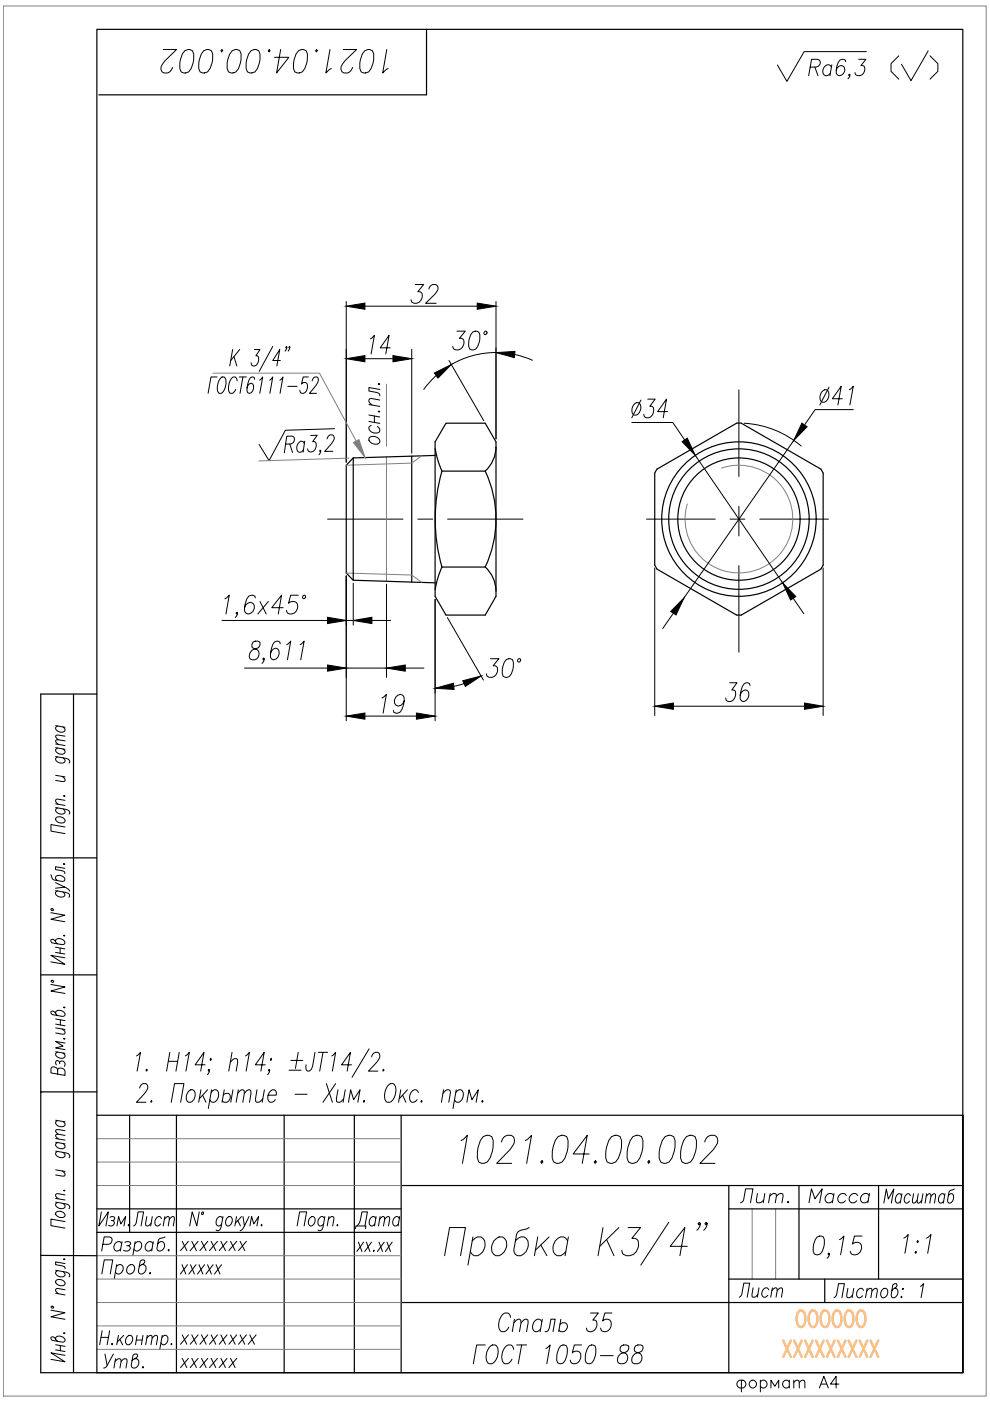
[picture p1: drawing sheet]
<svg xmlns="http://www.w3.org/2000/svg" width="210mm" height="297mm" viewBox="0 0 210 297" stroke-linecap="round" stroke-linejoin="round" font-family="sans-serif">
<defs><g id="words">
<text font-size="10.1" x="96.7" y="248">1021.04.00.002</text>
<g font-size="8.8">
<text x="32.8" y="16.6">1021.04.00.002</text>
<text x="187.7" y="18">( )</text>
</g>
<g font-size="7.5">
<text x="104.4" y="283.6">Сталь 35</text>
<text x="99.1" y="290.3">ГОСТ 1050-88</text>
</g>
<text font-size="7.1" x="74.1" y="261.8">Дата</text>
<text font-size="7.1" fill="#ffbf7f" x="167.6" y="282.6">OOOOOO</text>
<g font-size="6.6">
<text x="186.3" y="256.5">Масштаб</text>
<text x="20.8" y="291.4">Утв.</text>
<text x="154.9" y="296.3">формат А4</text>
</g>
<g font-size="6.2">
<text x="155.9" y="256.1">Лит.</text>
<text x="170.4" y="256.1">Масса</text>
<text x="27.2" y="261.1">Лист</text>
<text x="155.6" y="276.2">Лист</text>
<text x="175.7" y="276.2">Листов: 1</text>
</g>
<text font-size="5.7" fill="#808080" x="81.5" y="95.2" transform="rotate(-90 81.5 95.2)">осн.пл.</text>
<text font-size="5.3" x="74.4" y="266.7">xx.xx</text>
<g font-size="4.9">
<text x="37" y="266.3">xxxxxxx</text>
<text x="37" y="271.3">xxxxx</text>
<text x="37" y="286.1">xxxxxxxx</text>
<text x="37" y="291">xxxxxx</text>
</g>
</g></defs>
<!-- layer: Ax -->
<path d="M156.7 82.7v18.3M69.5 110.1h15.9M88.6 110.1h3.1M94.9 110.1h16M137.1 110.1h14.5M154.8 110.1h3.1M156.7 107.3v6.3M156.7 119.9v18.4M161.1 110.1h14.5" fill="none" stroke="#000" stroke-width=".21"/>
<!-- layer: 0 -->
<g fill="none" stroke="#000" stroke-width=".25">
<path d="M20.5 6.2h183.6v284.8h-183.6zM90.4 6.2v13.9h-69.4M74.9 97.1l-1.5 1.5v22.9l1.5 1.5 17.4 .6M74.9 97.1v25.9M87.3 96.7v26.7M92.3 96.6l-17.4 .5M92.3 95.1l.6 2.8 .8 2M93.7 99.9h9.2M93.7 99.9a36.8 36.8 0 0 0 0 20.3M94.6 89.7h8.3l2.3 4v32.7l-2.3 4h-8.3l-2.3-4v-32.7zM102.9 99.9a23.7 23.7 0 0 1 0 20.3M105.2 94.8a7 7 0 0 1-2.3 5.1"/>
<path d="M156.2 89.7h1M156.2 89.7l-16.9 9.7-.5 .9v19.5l.5 .9M157.2 89.7l16.8 9.7 .4 .7 .1 19.7-.5 .9M93.7 120.2h9.2M93.7 120.2l-.8 2-.6 2.8M102.9 120.2a7 7 0 0 1 2.3 5.1M139.3 120.7l16.9 9.7h.3h.7l16.8-9.7M15.6 147.2v143.8M20.5 147.2h-11.9v143.8h195.5M8.6 181.9h11.9M8.6 206.7h11.9M8.6 231.5h.1"/>
<path d="M8.6 231.5h11.9M20.5 236.5h183.6M27.5 236.5v24.8M37.4 236.5v54.5M60.2 236.5v54.5M75.1 236.5v54.5M85.1 236.5v54.5M20.5 256.3h64.6M85.1 251.4h119M154.5 251.4v39.6M154.5 256.3h49.6M169.4 251.4v19.8"/>
<path d="M186.3 251.4v19.8M8.6 266.2h11.9M20.5 261.3h64.6M85.1 276.2h119M154.5 271.2h49.6M204.1 291v-54.5v54.5"/>
<circle cx="156.7" cy="110.1" r="16.4"/>
<circle cx="156.7" cy="110.1" r="14.9"/>
<circle cx="156.7" cy="110.1" r="13"/>
</g>
<!-- layer: Slim -->
<g fill="none" stroke="#808080" stroke-width=".21">
<path d="M.7 1.3h208.4v294.7h-208.4zM45.1 79.1h22.6l7.8 14.4M74 97.1l-19.1 .6M81.9 81.4v13.2M81.9 96.9v26.3M89.4 96.6l-2.1 1.6-13.9 .4M153 99.3a11.4 11.4 0 0 1 15 9.3 11.4 11.4 0 0 1-12.2 12.8 11.4 11.4 0 0 1-10.1-14.6M73.4 121.5l13.9 .4 2.1 1.6M20.5 246.4h64.6M20.5 241.4h64.6M20.5 251.4h64.6M159.5 256.3v14.9"/>
<path d="M164.5 256.3v14.9M20.5 271.2h64.6M20.5 266.2h64.6M20.5 276.2h64.6M20.5 286.1h64.6M20.5 281.1h64.6"/>
</g>
<!-- layer: Text -->
<g fill="none" stroke="#000" stroke-width=".21">
<path d="M171.8 14.2h1.2a.85 .85 0 0 0 .9-.7 .85 .85 0 0 0-.6-.9h-1.2l-.6 3.4M172.8 14.2l.6 1.8M176.3 14.2a.82 .82 0 0 0-.8-.5 .82 .82 0 0 0-.8 .5 1.02 1.02 0 0 0-.3 1.2 1.02 1.02 0 0 0 1 .6l.7-.4M176.4 13.7l-.4 2.3M179.3 13.1l-.1-.4-.7-.1a2.18 2.18 0 0 0-1.2 2.3v.7l.2 .3a1.15 1.15 0 0 0 1.4-.4 1.15 1.15 0 0 0-.1-1.4 1.02 1.02 0 0 0-1.5 .8M180.2 15.9l-.2 .1-.1-.1 .2-.2a.72 .72 0 0 1-.3 1M182.1 12.6h1.5l-1.1 1.3 .7 .2a1.26 1.26 0 0 1-.2 1.6 1.26 1.26 0 0 1-1.6 0l-.1-.3M183.7 10.9h-13.2l-3.7 6.4-2-3.5M46 79.9h-1.3l-.6 3.5M49.3 74.1l-.6 3.5M49.6 75.6l.6 2M50.7 79.9h1.5"/>
<path d="M50.8 74.1l-1.9 2.3M51.5 79.9l-.6 3.5M53.9 74.1h1.2l-.8 1.3h.3a1.35 1.35 0 0 1-.9 2.2l-.3-.2-.2-.5M57.8 73.4l-2.8 5.3M59.4 76.4h-1.6l1.5-2.3-.6 3.5M60.8 73.6l-.1 .2-.1-.2 .1-.2a.89 .89 0 0 1-.3 1M61.5 73.6l-.2 .2-.1-.2 .2-.2v.6l-.3 .4M65.4 79.9h-1.1l-.4 1.5a.68 .68 0 0 1 .7-.3 .68 .68 0 0 1 .6 .5 1.36 1.36 0 0 1-1.2 1.8l-.3-.2-.1-.5M46.8 80.1l.3-.2h.4a2.62 2.62 0 0 1-.6 3.5h-.4a2.67 2.67 0 0 1 .3-3.3zM50.3 80.8l-.4-.9a1.41 1.41 0 0 0-1.3 1.4 2.13 2.13 0 0 0 .2 2.1 1 1 0 0 0 1.2-.8M54 80.4l-.1-.3-.5-.2a2.53 2.53 0 0 0-1 2.4v.6l.1 .3 .3 .2a1.21 1.21 0 0 0 .9-.9 1.21 1.21 0 0 0-.4-1.2 1.05 1.05 0 0 0-.9 1M55 80.6l.7-.7-.6 3.5"/>
<path d="M57.2 80.6l.6-.7-.6 3.5M59.3 80.6l.7-.7-.6 3.5M60.6 94.2l1.1-.1a.89 .89 0 0 0 .7-.7 .89 .89 0 0 0-.5-.9h-1.1l-.5 3.5M61 81.9h2M61.4 94.1l.6 1.8M64.5 94l-.4-.4a1.32 1.32 0 0 0-1.1 .9 1.32 1.32 0 0 0 .4 1.4h.4l.5-.5M64.6 93.5l-.3 2.4M65.9 92.3h1.4l-1 1.3h.4a1.3 1.3 0 0 1 .2 1.4 1.3 1.3 0 0 1-1.1 .8l-.4-.1-.2-.5M66.2 80.8v-.2a.74 .74 0 0 1 1.2-.5 1.35 1.35 0 0 1-.4 1.6l-1.4 1.7h1.5M68 95.6l-.1 .2-.1-.2 .1-.2a.86 .86 0 0 1-.3 1M69.3 93l.1-.1a.85 .85 0 0 1 1.3-.5 .9 .9 0 0 1-.1 1.1l-1.8 2.2h1.8M70.9 90.9l-10.4 .3-3.4 6.5-2.2-3.5"/>
<path d="M11.8 158.5l2 .4M11.8 157.7l2 .4M11.8 153.9l2 .3M12.2 158.6l-.4 .3a1.18 1.18 0 0 0 2 .7v-.3l-.4-.5M12.2 153.9l-.4 .4a1.18 1.18 0 0 0 2 .6v-.3l-.4-.5M13.8 157.1l-1.9-.2-.1 .3 .6 .6M13.8 156.1l-1.9-.2-.1 .3 .6 .6M11.8 171.2l2.7 .6a.5 .5 0 0 1 .1 .8M11.8 160.4l2.7 .6a.5 .5 0 0 1 .1 .8M11.8 170.4l2 .4M11.8 164.4l2 .3M11.9 173.3a1.22 1.22 0 0 1 1.9 .9 1.18 1.18 0 0 1-2-.7z"/>
<path d="M12.2 171.3l-.4 .3a1.18 1.18 0 0 0 2 .7v-.3l-.4-.5M12.2 160.5l-.4 .3a1.18 1.18 0 0 0 2 .7v-.3l-.4-.5M13.2 164.6l.6 .6-.2 .5-1.8-.2M13.5 168.7l.3 .1zM13.8 175.3l-3-.5v1.4l3 .5M13.8 169.7l-1.9-.2-.1 .4 .6 .6M10.8 193.5l2.9 .5-2.9 .9 2.9 .5M10.8 185.5a1.33 1.33 0 0 0 .7 1.1l1.7 .3 .4-.1 .1-.2a1.17 1.17 0 0 0-1.9-.7v.3l.4 .5M10.9 192.7h.4v.3h-.4zM11.8 199.6v-.3a1.17 1.17 0 0 1 1.9 .7l-.1 .2-.4 .1-2.1-.4-.3-.3 .1-.4a.84 .84 0 0 1 1 .7l.3 .2M11.8 188.8l2.7 .6a.52 .52 0 0 1 .1 .8M11.8 187.1l1.9 1-1.9 .2"/>
<path d="M12.2 188.9a.5 .5 0 0 0-.4 .3 .5 .5 0 0 0 .1 .5 1.26 1.26 0 0 0 1.8 .2v-.3l-.4-.5M13.5 198.4l.1-.1 .1 .1zM13.5 183.2l.1-.1 .1 .1zM13.7 188.1a1.13 1.13 0 0 1 1 .9M13.7 184.1l-1.9-.3v.6l1.8 .4 .1 .4M10.8 208.7l3 .6-3 .8 3 .5M10.9 207.9h.4v.3h-.4zM11.8 200.8l1.9 .4M11.8 201.9l1.9 .4M11.8 214.9v-.4a1.18 1.18 0 0 1 2 .7l-.6 .3-2.1-.4-.3-.3v-.3l.2-.1a.88 .88 0 0 1 .9 .7l.3 .2M11.8 217.9l2 .4M11.8 216l2 .4"/>
<path d="M11.8 217.1l2 .4M12.7 201v1.1M12.8 216.2v1.1M13.2 218.2l.6 .6-.2 .4-1.8-.2M13.5 213.6h.3l-.2 .1zM13.7 203.1l-2.9-.6 2.9 1.9-2.9-.5M11.8 237.5l2 .3M11.8 223l2 .3M12.2 237.6l-.4 .3a1.18 1.18 0 0 0 2 .6v-.2l-.4-.5M12.2 226.8a.78 .78 0 0 0-.6-.6 .78 .78 0 0 0-.8 .4v.9l3 .5v-.9a.87 .87 0 0 0-.7-.6 .87 .87 0 0 0-.9 .3v.9M12.2 223.1l-.4 .3a1.18 1.18 0 0 0 2 .6v-.3l-.4-.4M12.6 225.2a.61 .61 0 0 1 .7-.3 .61 .61 0 0 1 .5 .5l-.2 .7"/>
<path d="M12.6 225.5l-.1-.5-.6-.1-.1 .3 .1 .6M13.5 220.2l.3 .1h-.2zM13.8 239.7l-1.9-.2-.1 .4 .6 .6M13.8 221.1l-2-.3 1.6 1-1.6 .4 2 .3M28.9 223.9l.9-.8-.7 4M29.6 230.7v-.2a.98 .98 0 0 1 1.6-.6 1.05 1.05 0 0 1-.1 1.3l-2.2 2.5h2M31.1 226.7l.1 .2-.1 .2-.1-.2zM32.1 233.3l.1 .2-.1 .2-.2-.2zM35.7 225h2M36 223.1l-.7 4M36.3 233.7l.7-4h2l-.7 4M38 223.1l-.7 4"/>
<path d="M39.3 223.9l.8-.8-.7 4M40.1 231.2l.8-.1a1.53 1.53 0 0 1 .4 1.6 1.53 1.53 0 0 1-1.3 1 1.59 1.59 0 0 1 .1-2.5zM42.6 231.1l-.5 2.6M43 232.2l.7 1.5M43.5 225.8h-2.1l1.9-2.7-.7 4M44 231.1l-1.7 1.9M44.4 226.9l-.2 .2-.1-.2 .2-.2a.97 .97 0 0 1-.3 1.2M44.7 224.5l.1 .1-.2 .2-.1-.2zM44.8 231.6l.6-.5h.5a1.53 1.53 0 0 1 .4 1.6 1.53 1.53 0 0 1-1.3 1l-.5-.5M44.9 231.1l-.7 3.9M47.4 232.2a.81 .81 0 0 1 1.1-.4 .81 .81 0 0 1 .3 1.2 .98 .98 0 0 1-1.5 .5l-.2-.2M47.5 231.1l-.4 2.6"/>
<path d="M48.8 225.2l.9-.7h.4l.3 .1v.6l-.3 1.9M49.2 223.1l-.7 4M49.4 231.1l-.5 2.6M50.4 231.8l.8-.7 .6 .1-.3 2.5M50.5 231.1l-.4 2.6M51.8 231.8l.8-.7 .6 .1-.3 2.5M52.1 223.9l.8-.8-.7 4M54.5 231.1l-.3 2.4 .7 .2 .8-.7M56.1 231.1l-.5 2.6M56.2 225.8h-2.1l1.9-2.7-.7 4M56.8 232.2h1.8a.74 .74 0 0 0-.2-1 .74 .74 0 0 0-1 0 1.59 1.59 0 0 0-.1 2.5h.4l.7-.5M57.2 226.9l-.2 .2-.1-.2 .2-.2a.97 .97 0 0 1-.4 1.2"/>
<path d="M57.5 224.5l.1 .1-.2 .2-.1-.2zM61.3 226.9h2.5M61.7 224.8h2.5M62.6 232h2.5M63.2 223.1l-.6 3.4M66.8 223.1l-.5 3-.5 .8-.6 .2a1.01 1.01 0 0 1-.3-1.3M67.5 223.1h2M68.5 223.1l-.7 4M69.2 229.7l1.3 4M70.3 223.9l.9-.8-.7 4M71.2 229.7l-2.7 4M71.7 231.1l-.4 1.9 .1 .5 .6 .2 .9-.7"/>
<path d="M73.2 231.1l-.5 2.6M73.9 233.7l.4-2.6 .7 2.1 1.3-2.1-.4 2.6M74.5 225.8h-2.1l1.9-2.7-.7 4M77.2 233.3l.1 .2-.2 .2-.1-.2zM78.3 222.4l-3.7 6M78.8 224.1a.93 .93 0 0 1 .6-.9 .93 .93 0 0 1 1.1 .3 1.64 1.64 0 0 1-.6 1.7l-1.8 1.9h2M81.3 226.7l.1 .2-.2 .2-.1-.2zM82.5 229.9l.3-.2h.6a2.65 2.65 0 0 1-.7 4h-.6a2.37 2.37 0 0 1-.2-3zM85 231.1l-.5 2.6M85.4 232.2l.7 1.5M86.4 231.1l-1.7 1.9M88.7 231.6l-.5-.5a1.53 1.53 0 0 0-1.3 1 1.53 1.53 0 0 0 .4 1.6h.5l.6-.5"/>
<path d="M89.4 233.3l.1 .2-.2 .2-.1-.2zM93.9 231.8l.9-.7h.4l.2 .1 .1 .4-.3 2.1M94.1 231.1l-.5 2.6M96.7 231.6l.6-.5h.4a1.53 1.53 0 0 1 .5 1.6 1.53 1.53 0 0 1-1.4 1l-.4-.5M96.7 231.1l-.7 3.9M99 233.7l.4-2.6 .7 2.1 1.3-2.1-.4 2.6M102.1 233.5l.2-.2 .1 .2-.2 .2zM11.8 254.9l2.7 .5a.5 .5 0 0 1 .1 .9M11.8 244.1l2.7 .5a.5 .5 0 0 1 .1 .8M11.8 254.1l2 .3M11.8 248l2 .4M11.8 242.2l2 .3"/>
<path d="M11.8 241.4l2 .3M11.9 257a1.22 1.22 0 0 1 1.9 .8 1.18 1.18 0 0 1-2-.6zM12.2 255l-.4 .3a1.18 1.18 0 0 0 2 .6v-.3l-.4-.5M12.2 244.1l-.4 .4a1.18 1.18 0 0 0 2 .6v-.3l-.4-.5M12.2 242.3l-.4 .3a1.18 1.18 0 0 0 2 .6v-.3l-.4-.5M13.2 248.3l.6 .6-.2 .4-1.8-.2M13.5 252.4h.3l-.2 .1zM13.8 259l-3-.5v1.4l3 .5M13.8 253.3l-1.9-.2-.1 .5 .6 .6M13.8 240.7l-1.9-.2-.1 .4 .6 .6M21.5 256.9l-.5 3 2-3-.5 3M23.3 258.1l.4-.2 .6 .2-.1 .6-.6 .1"/>
<path d="M23.9 258.8l.3 .3a.73 .73 0 0 1-.3 .8 .73 .73 0 0 1-.9-.1M24.8 259.9l.4-2 .4 1.6 1-1.6-.3 2M42.2 256.9l-.5 3-.9-3-.6 3M42.8 257h.3l.1 .2-.3 .3-.1-.1zM47.2 258.4l-.4-.5a1.15 1.15 0 0 0-.9 .8 1.15 1.15 0 0 0 .3 1.2h.3l.5-.4M47.3 257.9l-.6 2.7a.56 .56 0 0 1-.9 .2M48.3 258.1l.6-.2a1.16 1.16 0 0 1 .3 1.2 1.16 1.16 0 0 1-1 .8 1.2 1.2 0 0 1 .1-1.8zM50.2 257.9l-.4 2M50.4 258.8l.6 1.1M51.2 257.9l-1.3 1.5M51.5 257.9l.3 2 1-2M51.8 259.9a1.23 1.23 0 0 1-.9 1"/>
<path d="M53 259.9l.3-2 .5 1.6 1-1.6-.3 2M55.4 259.8l.1-.1 .1 .1-.2 .1zM63 259.9l.5-3h1.5l-.5 3M65.6 258.4l.5-.5h.3a1.14 1.14 0 0 1 .3 1.3 1.14 1.14 0 0 1-.9 .7 1.06 1.06 0 0 1-.2-1.5zM68.8 258.4l-.4-.5a1.15 1.15 0 0 0-.9 .8 1.15 1.15 0 0 0 .3 1.2h.3l.5-.4M68.9 257.9l-.6 2.7a.53 .53 0 0 1-.9 .2M69.6 258.5l.7-.6 .5 .2-.3 1.8M69.7 257.9l-.3 2M71.4 259.8l.2-.1v.1l-.1 .1zM141.8 259.1l-5.9 9.1M148.5 259.4l-.3 .3-.2-.3 .3-.3a1.32 1.32 0 0 1-.5 1.7M149.9 259.4l-.2 .3-.2-.3 .2-.3a1.28 1.28 0 0 1-.5 1.7"/>
<path d="M10.8 277.8l3 .5-3 .9 3 .5M10.9 277h.4v.3h-.4zM11.8 269.3l2.7 .6 .3 .4-.2 .4M11.8 274.2l2 .4M11.9 271.4a1.22 1.22 0 0 1 1.9 .9 1.18 1.18 0 0 1-2-.7zM12.2 269.4l-.4 .3a1.18 1.18 0 0 0 2 .7v-.3l-.4-.5M13.5 267h.3l-.2 .1zM13.8 273.5l-1.9-.3-.1 .5 .6 .6M13.8 267.9l-2-.4v.6l1.8 .5 .2 .4M21.6 270.1l.5-3h1.8l-.5 3M21.8 263.8h1.2a.81 .81 0 0 0 .7-.7 .81 .81 0 0 0-.5-.8h-1.1l-.5 2.9M24.7 268.5a.8 .8 0 0 1 1-.3 .8 .8 0 0 1 .4 1.1 .86 .86 0 0 1-.7 .8 .86 .86 0 0 1-.9-.4"/>
<path d="M24.8 268.1l-.6 3M25.8 263.7a.86 .86 0 0 0-1-.4 .86 .86 0 0 0-.6 .8 .79 .79 0 0 0 .3 1.1 .79 .79 0 0 0 1.1-.4M25.9 263.2l-.4 2M26.5 263.4a.77 .77 0 0 1 1.2 .3l-.5 .4h-.3M27.1 268.5a.79 .79 0 0 1 1.1-.3 .79 .79 0 0 1 .3 1.1 .83 .83 0 0 1-.8 .8 .83 .83 0 0 1-.9-.8zM27.2 264.1l.4 .3a.69 .69 0 0 1-.5 .8l-.9-.1M28.6 263.7a.78 .78 0 0 1 .7-.5 .78 .78 0 0 1 .7 .5 1.08 1.08 0 0 1-.2 1.2 1.08 1.08 0 0 1-1.2 .2l-.2-.3M28.7 263.2l-.5 3M30.1 268.1a.88 .88 0 0 1 .9 .6 .88 .88 0 0 1-.3 1 .77 .77 0 0 1-1.3 .1l-.1-.3 .4-2.1 .4-.3h.4l.2 .4-.2 .3-1 .7M31.7 270l.1-.2 .1 .2-.1 .1zM32.4 263.7a.86 .86 0 0 0-.9-.4 .86 .86 0 0 0-.7 .8 .78 .78 0 0 0 .4 1.1 .78 .78 0 0 0 1-.4M32.5 263.2l-.3 2"/>
<path d="M35 262.3l-1 .3-.4 .4-.3 2a1 1 0 0 0 1.4-.1 1 1 0 0 0 0-1.4v-.1a.82 .82 0 0 0-1.2 .3M94.3 266.2l1-5.9h3.4l-1.1 5.9M100.1 263.1a1.44 1.44 0 0 1 1.3-.9 1.44 1.44 0 0 1 1.4 .9 2.34 2.34 0 0 1-2.3 3.1l-.8-.8M100.3 262.3l-1.1 5.9M104.7 263.1a1.45 1.45 0 0 1 1.3-.9 1.45 1.45 0 0 1 1.3 .9 2.34 2.34 0 0 1-2.2 3.1 1.7 1.7 0 0 1-.8-2.2zM112.2 260.3l-.5 .3-1.3 .2-.5 .3-.4 .6-.6 3.4 .4 .8a1.49 1.49 0 0 0 2.2-.5 2.35 2.35 0 0 0 .1-2.8 1.51 1.51 0 0 0-2.3 .5M114 262.3l-.7 3.9M114.7 264l1.3 2.2M116.4 262.3l-2.9 2.8M120.4 263.1a1.24 1.24 0 0 0-2.1-.5 2.37 2.37 0 0 0-.6 3.3 1.48 1.48 0 0 0 2.3-.5M120.5 262.3l-.7 3.9M127.9 260.3l-1.1 5.9"/>
<path d="M128.6 262.8l1.6 3.4M131.2 260.3l-4 3.9M133.2 260.3h2.6l-1.8 2.3h.7l.4 .2a2.24 2.24 0 0 1-.3 2.7 2.24 2.24 0 0 1-2.6 .4l-.4-.8M145.7 264.2h-3.6l3.1-3.9-1 5.9M173.3 262.3l.5-.2 .8 .2a3.6 3.6 0 0 1-.7 3.6l-.5 .1-.8-.1a3.6 3.6 0 0 1 .7-3.6zM175.9 265.9l-.2 .1-.2-.1 .2-.2a.85 .85 0 0 1-.3 1.1M178 262.8l.9-.7-.7 3.9M182.8 262.1h-1.6l-.5 1.7a1.1 1.1 0 0 1 1.5-.3 1.1 1.1 0 0 1 .4 1.4 1.3 1.3 0 0 1-.9 1.1 1.3 1.3 0 0 1-1.3-.3l-.1-.4M191.6 262.5l1-.8-.7 4M194 265.5l.2-.2 .1 .2-.2 .2zM194.6 263.1l.1 .2-.2 .2-.1-.2zM196.5 262.5l.9-.8-.7 4"/>
<path d="M11.8 283.9v-.3a1.18 1.18 0 0 1 2 .7l-.6 .3-2.1-.4-.3-.4v-.3h.2a.88 .88 0 0 1 .9 .6l.3 .3M11.8 285.1l2 .4M11.8 286.2l2 .4M12.8 285.3v1.1M13.5 282.6l.3 .1-.2 .1zM13.8 287.4l-3-.6 3 1.9-3-.5M21.4 283.5h1.6M21.7 282.1l-.6 3M23.2 282.1l-.5 3M25.1 283.1l-.3 2M26.2 283.1l-1.3 1.4M26.8 283.5a.69 .69 0 0 1 1.1-.2 1.19 1.19 0 0 1-.9 1.8 .99 .99 0 0 1-.2-1.6z"/>
<path d="M29.1 283.1l-.4 2M30.3 283.1l-.3 2M31.1 283.7l.7-.6 .4 .2-.2 1.8M31.2 283.1l-.3 2M32.3 283.7l.6-.6 .5 .2-.2 1.8M34.3 283.5l.6-.4h.3a1.13 1.13 0 0 1 .3 1.3 1.13 1.13 0 0 1-1 .7l-.4-.4M34.4 283.1l-.5 3"/>
</g>
<!-- layer: Dim -->
<g fill="none" stroke="#000" stroke-width=".21">
<path d="M73.4 63.9v34.1M77.4 64.9h23.8M77.4 76.1h5.9M78.5 71.8l.9-.7-.7 4M82.7 73.7h-2.1l1.9-2.6-.7 4M87.3 74.1v22M88 60.3h1.8l-1.2 1.5h.5l.3 .2a1.49 1.49 0 0 1-.3 1.8 1.49 1.49 0 0 1-1.7 .3l-.2-.6M90.9 61.3a1.06 1.06 0 0 1 .8-.9 1.06 1.06 0 0 1 1.1 .3 1.54 1.54 0 0 1-.6 1.7l-2 1.9h2.3M92.5 79.6l-2.7 3M95.2 76.4l7.4 12.8M96.9 70.2h1.7l-1.2 1.5h.5l.3 .2a1.5 1.5 0 0 1-.2 1.8 1.5 1.5 0 0 1-1.8 .3l-.2-.6M100.2 70.4l.5-.2 .8 .2a3.6 3.6 0 0 1-.6 3.6l-.5 .2-.8-.2a3.7 3.7 0 0 1 .6-3.6z"/>
<path d="M105.2 63.9v29.2M105.2 74.7a18.9 18.9 0 0 0-9.5 2.6M109.1 75.2l3.8 1.2M133.9 89.6h8.7l2.6 3.7M134.6 85.6l.8-.2a1.53 1.53 0 0 1 .4 1.6 1.53 1.53 0 0 1-1.3 1 1.59 1.59 0 0 1 .1-2.4zM135.9 84.8l-2 3.8M137.3 84.6h1.6l-1.1 1.5h.4a1.47 1.47 0 0 1 .2 1.6 1.47 1.47 0 0 1-1.3 .9l-.4-.2-.2-.6M141.5 87.3h-2.1l1.9-2.7-.7 4M147.4 96.5l18.5 27.1M157.8 89.7a20.4 20.4 0 0 1 12.1 4.9M168.3 93.4l-23.3 33.3M174.5 82.8l.7-.2a1.53 1.53 0 0 1 .5 1.6 1.53 1.53 0 0 1-1.3 1.1 1.59 1.59 0 0 1 .1-2.5z"/>
<path d="M175.8 82.1l-2 3.8M178.6 84.5h-2.1l1.9-2.6-.7 4M180.1 82.6l.8-.7-.7 4M180.9 86.8h-8.1l-2.2 3.3M47.1 131.6h22.3M47.7 127l.9-.8-.7 4M50.4 130l-.2 .2-.2-.2 .2-.2a.85 .85 0 0 1-.3 1.1M53.7 136.1a.86 .86 0 0 0 0 1.3 1.2 1.2 0 0 1 1.2 1.7 1.2 1.2 0 0 1-2 .4 1.69 1.69 0 0 1 1.7-2.1 1.04 1.04 0 0 0 .5-1.3l-.4-.2zM54.1 126.8l-.1-.4-.4-.2-.8 .2a4.7 4.7 0 0 0-.9 3.2l.2 .4a1.32 1.32 0 0 0 1.6-.5 1.32 1.32 0 0 0-.1-1.6 1.15 1.15 0 0 0-1.8 .9M55.1 127.5l1.3 2.7M56 139.7l-.2 .2-.1-.2 .2-.2a.94 .94 0 0 1-.4 1.2M56.9 127.5l-2.2 2.7"/>
<path d="M59.4 136.5l-.1-.4-.4-.2-.7 .2a5.2 5.2 0 0 0-.9 3.2l.3 .4 .4 .2a1.43 1.43 0 0 0 .9-2.3l-.4-.2a1.27 1.27 0 0 0-1.2 1.2M60 128.8h-2.4l2.1-2.6-.7 4M60.8 136.7l.8-.8-.7 4M63.2 126.2h-1.6l-.4 1.7a1.1 1.1 0 0 1 1.4-.3 1.1 1.1 0 0 1 .5 1.4 1.3 1.3 0 0 1-.9 1.1 1.3 1.3 0 0 1-1.4-.3l-.1-.4M63.6 136.7l.9-.8-.7 4M73.4 122.1v30.7M73.4 131.6h1.5M74.9 123.6v8.9M78.9 131.6h3.9M81.9 123.9v19.7M92.3 127.1v25.7M94.9 130.9l7.6 13.3"/>
<path d="M104 139.7h1.8l-1.3 1.5h.5l.3 .2a1.49 1.49 0 0 1-.2 1.7 1.49 1.49 0 0 1-1.8 .3l-.2-.5M107.3 139.8l.6-.1 .7 .1a3.6 3.6 0 0 1-.6 3.6l-.5 .2-.8-.2a3.6 3.6 0 0 1 .6-3.6zM138.8 120.4v31.3M142.8 130l-2.3 3.3M168.2 126.9l2.2 3.2M174.5 120.4v31.3M51.8 141.6h17.6M73.4 141.6h8.5M77.4 151.8h10.9M81 148l.9-.8-.7 4M85.7 148.6a1.23 1.23 0 0 1-1.8 .9 1.31 1.31 0 0 1 0-1.6 1.31 1.31 0 0 1 1.5-.5 3.2 3.2 0 0 1-.6 3.6l-.8 .2-.5-.2-.1-.4M85.9 141.6h4"/>
<path d="M98.4 144.9l-2.2 .6M142.8 149.7h27.8M154.7 144.8h1.6l-1.1 1.5h.4a1.47 1.47 0 0 1 .2 1.6 1.47 1.47 0 0 1-1.4 .8l-.4-.2-.1-.5M159 145.3l-.1-.4-.4-.1-.7 .1a5.1 5.1 0 0 0-.9 3.3l.3 .3 .4 .2a1.45 1.45 0 0 0 .9-2.2l-.4-.2a1.28 1.28 0 0 0-1.2 1.1"/>
<circle cx="102.9" cy="70.6" r=".35"/>
<circle cx="64.4" cy="126.6" r=".35"/>
<circle cx="110" cy="140" r=".35"/>
</g>
<g fill="#000" stroke="#000" stroke-width=".21">
<path d="M73.4 64.9l4-.6v1.3zM73.4 76.1l4-.7v1.3zM83.3 75.4l4 .7-4 .6zM92.1 79.1l3.6-1.8-2.8 2.9zM101.2 64.3l4 .6-4 .7zM105.2 74.8l4-.3-.2 1.3zM144.6 93.6l1.1-.7 1.7 3.6zM170 89.7l1.1 .8-2.8 2.9zM69.4 130.9l4 .7-4 .6zM74.9 131.6l4-.7v1.3zM145 126.7l-1.7 3.7-1.1-.8zM165.9 123.6l2.8 2.9-1.1 .7z"/>
<path d="M69.4 141l4 .6-4 .7zM73.4 151.8l4-.6v1.3zM81.9 141.6l4-.6v1.3zM88.3 151.2l4 .6-4 .7zM92.3 145.9l3.8-1 .2 1.3zM98.1 144.3l3.9-1-3.3 2.2zM138.8 149.7l4-.6v1.3zM170.6 149.1l3.9 .6-3.9 .7z"/>
</g>
<!-- layer: Wide -->
<g fill="none" stroke="#ffbf7f" stroke-width=".51">
<path d="M166.1 284.2l1.6 3.5M167.7 284.2l-1.6 3.5M168.4 284.2l1.6 3.5M170 284.2l-1.6 3.5M170.7 284.2l1.6 3.5M172.3 284.2l-1.6 3.5M173 284.2l1.6 3.5M174.6 284.2l-1.6 3.5M175.3 284.2l1.6 3.5M176.9 284.2l-1.6 3.5M177.6 284.2l1.7 3.5M179.3 284.2l-1.7 3.5"/>
<path d="M179.9 284.2l1.7 3.5M181.6 284.2l-1.7 3.5M182.3 284.2l1.6 3.5M183.9 284.2l-1.6 3.5M184.6 284.2l1.6 3.5M186.2 284.2l-1.6 3.5"/>
</g>
<use href="#words"/>
</svg>
